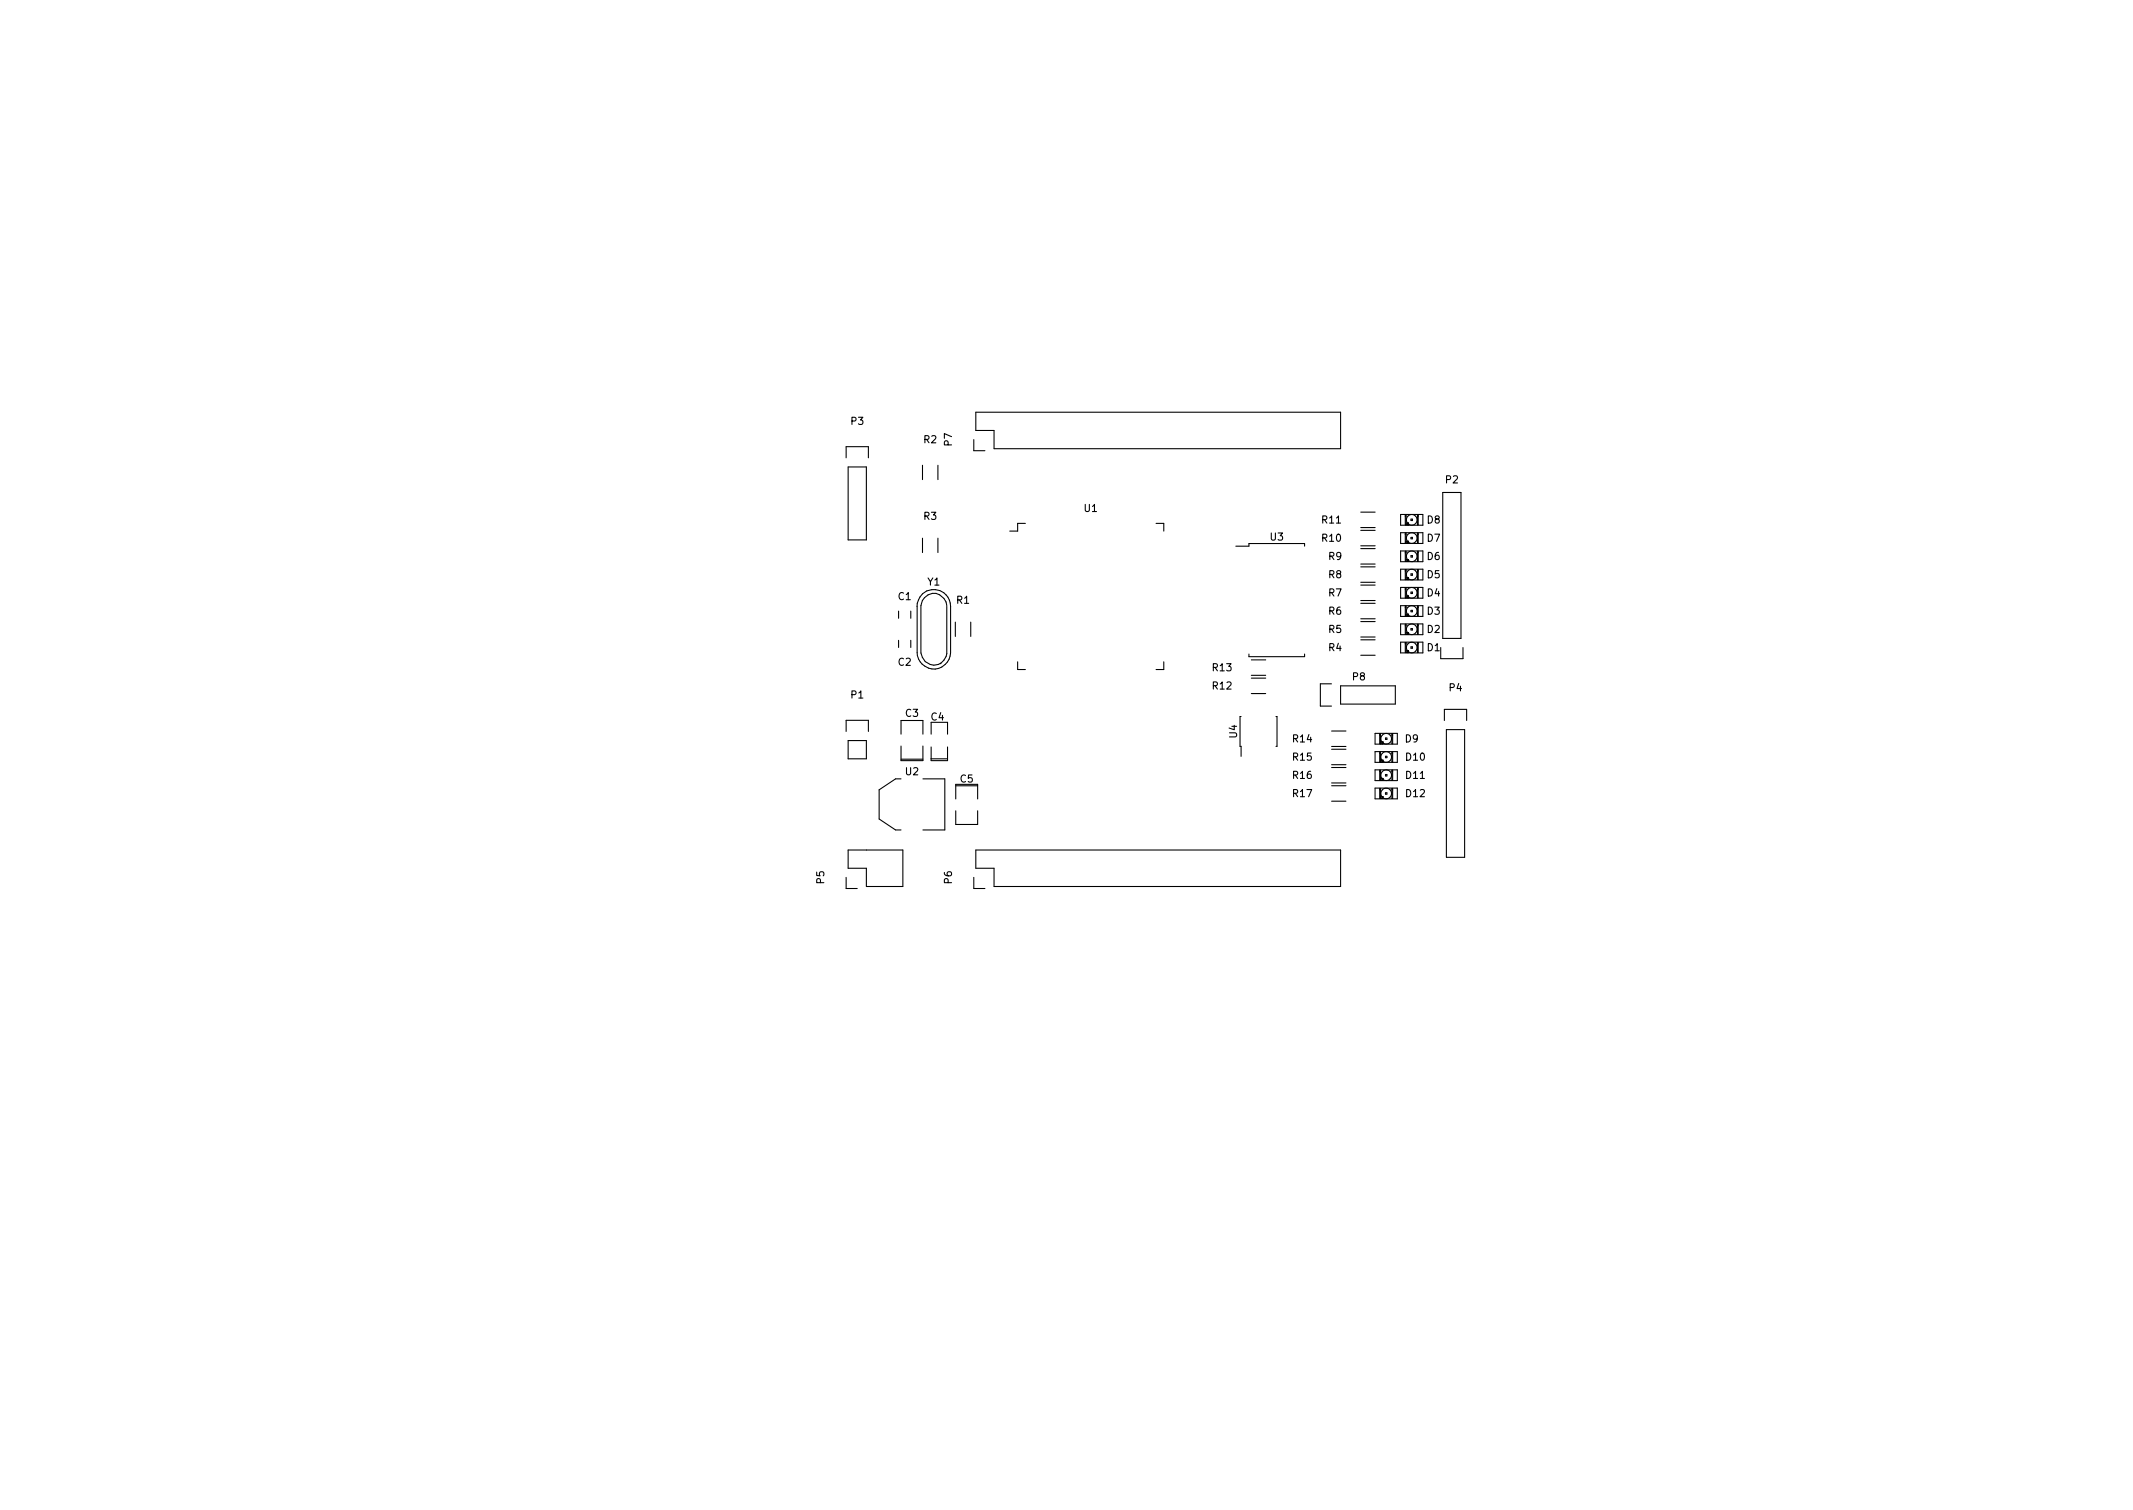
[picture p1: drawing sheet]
<svg xmlns="http://www.w3.org/2000/svg" width="297mm" height="210mm" viewBox="0 0 297 210" stroke-linecap="round" stroke-linejoin="round" font-family="sans-serif">
<defs><g id="words">
<g font-size="1.4">
<text x="118.5" y="59.1">P3</text>
<text x="128.6" y="61.7">R2</text>
<text x="132.6" y="62.1" transform="rotate(-90 132.6 62.1)">P7</text>
<text x="151" y="71.3">U1</text>
<text x="201.3" y="67.3">P2</text>
<text x="128.6" y="72.4">R3</text>
<text x="176.9" y="75.3">U3</text>
<text x="184.1" y="75.4">R10</text>
<text x="184.1" y="72.9">R11</text>
<text x="185" y="78">R9</text>
<text x="198.8" y="78">D6</text>
<text x="198.8" y="75.4">D7</text>
<text x="198.8" y="72.9">D8</text>
<text x="125.1" y="83.6">C1</text>
<text x="129.2" y="81.5">Y1</text>
<text x="185" y="83">R7</text>
<text x="185" y="80.5">R8</text>
<text x="198.8" y="83">D4</text>
<text x="198.8" y="80.5">D5</text>
<text x="133.2" y="84.1">R1</text>
<text x="185" y="88.1">R5</text>
<text x="185" y="85.6">R6</text>
<text x="198.8" y="88.1">D2</text>
<text x="198.8" y="85.6">D3</text>
<text x="125.1" y="92.7">C2</text>
<text x="168.9" y="96">R12</text>
<text x="168.9" y="93.5">R13</text>
<text x="185" y="90.7">R4</text>
<text x="188.4" y="94.7">P8</text>
<text x="198.8" y="90.7">D1</text>
<text x="118.5" y="97.2">P1</text>
<text x="126.1" y="99.8">C3</text>
<text x="129.7" y="100.3">C4</text>
<text x="201.8" y="96.3">P4</text>
<text x="126.1" y="107.9">U2</text>
<text x="172.3" y="102.7" transform="rotate(-90 172.3 102.7)">U4</text>
<text x="180.1" y="103.4">R14</text>
<text x="180.1" y="105.9">R15</text>
<text x="195.7" y="103.4">D9</text>
<text x="195.8" y="105.9">D10</text>
<text x="133.7" y="109">C5</text>
<text x="180.1" y="108.4">R16</text>
<text x="180.1" y="111">R17</text>
<text x="195.8" y="108.4">D11</text>
<text x="195.8" y="111">D12</text>
<text x="114.8" y="123" transform="rotate(-90 114.8 123)">P5</text>
<text x="132.6" y="123" transform="rotate(-90 132.6 123)">P6</text>
</g>
</g></defs>
<g fill="none" stroke="#000" stroke-width=".15">
<path d="M135.9 57.4h50.8v5.1h-48.3v-2.6h-2.5zM117.8 63.7v-1.5h3.1v1.5M118.1 65h2.5v10.2h-2.5zM128.5 64.8v2M128.5 74.9v2M130.6 64.8v2M130.6 74.9v2M135.6 61.2v1.6h1.6M142.8 72.9h-1.1v1.1h-1.1M161 72.9h1.1v1.1M172.1 76.1h1.8v-.4h7.8v.4M189.5 78.9h2"/>
<path d="M189.5 76.4h2M189.5 78.5h2M189.5 73.8h2M189.5 76h2M189.5 71.3h2M189.5 73.5h2M195 71.6h3.1v1.5h-3.1zM195 74.2h3.1v1.5h-3.1zM195 76.7h3.1v1.5h-3.1zM195 79.3h3.1v1.5h-3.1zM195.7 71.7h.1v.1h-.1zM195.7 74.2h.1v.2h-.1z"/>
<path d="M195.7 76.8h.1v.1h-.1zM195.7 79.3h.1v.2h-.1zM195.8 72.8h.3v.3h-.4v-1.2h.1v1.2M195.8 75.4h.3v.2h-.4v-1.2h.1v1.2M195.8 77.9h.3v.3h-.4v-1.2h.1v1.2M196 72.8v.3M196 75.4v.2M196 77.9v.3M196.5 72.3h.2v.2h-.2zM196.5 74.8h.2v.2h-.2zM196.5 77.4h.2v.2h-.2zM196.5 79.9h.2v.2h-.2z"/>
<path d="M197.4 71.7h.1v.1h-.1zM197.4 71.9h.1v1.2h-.1zM197.4 74.2h.1v.2h-.1zM197.4 74.4h.1v1.2h-.1zM197.4 76.8h.1v.1h-.1zM197.4 77h.1v1.2h-.1zM197.4 79.3h.1v.2h-.1zM197.4 79.5h.1v1.2h-.1zM200.9 68.6h2.6v20.3h-2.6zM125.1 85.1v1M125.1 89.2v1M126.8 85.1v1"/>
<path d="M126.8 89.2v1M127.7 84.4a2.33 2.33 0 0 1 2.3-2.3 2.33 2.33 0 0 1 2.4 2.3v6.5M127.7 84.4v6.5a2.33 2.33 0 0 0 2.3 2.3 2.33 2.33 0 0 0 2.4-2.3M131.8 84.3a1.8 1.8 0 0 0-1.8-1.7 1.8 1.8 0 0 0-1.8 1.7v6.6a1.84 1.84 0 0 0 2.8 1.4M131.8 84.4v6.6l-.1 .4-.3 .5-.5 .5M133 86.6v2M135.2 86.6v2M141.7 92.2v1h1.1M162.1 92.2v1h-1.1M172.8 99.8h-.1v4.1h.1v1.4M173.9 91.1v.3h7.8v-.3M174.3 94.4h2"/>
<path d="M174.3 96.6h2M174.3 91.9h2M174.3 94h2M177.7 99.8h.1v4.1h-.1M185.4 95.2h-1.5v3.1h1.5M186.7 95.5h7.6v2.5h-7.6zM189.5 89.1h2M189.5 91.2h2M189.5 86.5h2M189.5 88.7h2M189.5 84h2M189.5 86.2h2"/>
<path d="M189.5 81.5h2M189.5 83.6h2M189.5 81.1h2M195 89.4h3.1v1.5h-3.1zM195 81.8h3.1v1.5h-3.1zM195 84.3h3.1v1.5h-3.1zM195 86.9h3.1v1.5h-3.1zM195.7 81.8h.1v.2h-.1zM195.7 84.4h.1v.1h-.1zM195.7 86.9h.1v.2h-.1zM195.7 89.5h.1v.1h-.1zM195.8 90.6h.3v.3h-.4v-1.2h.1v1.2"/>
<path d="M195.8 80.5h.3v.2h-.4v-1.2h.1v1.2M195.8 83h.3v.2h-.4v-1.2h.1v1.2M195.8 85.5h.3v.3h-.4v-1.2h.1v1.2M195.8 88.1h.3v.2h-.4v-1.2h.1v1.2M196 80.5v.2M196 83v.2M196 85.5v.3M196 88.1v.2M196 90.6v.3M196 89.7a.74 .74 0 0 1 1.3 .2 .74 .74 0 0 1-.8 1 .74 .74 0 0 1-.5-1.2M196.5 90.1h.2v.2h-.2zM196.5 82.4h.2v.2h-.2z"/>
<path d="M196.5 85h.2v.2h-.2zM196.5 87.5h.2v.2h-.2zM197.4 89.7h.1v1.2h-.1zM197.4 89.5h.1v.1h-.1zM197.4 81.8h.1v.2h-.1zM197.4 82h.1v1.2h-.1zM197.4 84.4h.1v.1h-.1zM197.4 84.6h.1v1.2h-.1zM197.4 86.9h.1v.2h-.1zM197.4 87.1h.1v1.2h-.1zM200.6 90.2v1.5h3.1v-1.5M117.8 101.8v-1.5h3.1v1.5"/>
<path d="M118.1 103.1h2.5v2.6h-2.5zM118.1 118.4h7.6v5h-5.1v-2.5h-2.5zM125.5 103.9v2h3v-2M125.5 102.2v-1.9h3v1.9M125.5 105.7h3M125.5 108.5h-.8l-2.3 1.5v4l2.3 1.6h.8M128.5 108.5h3.1v7.1h-3.1M129.7 104v1.9h2.3v-1.9M129.7 102.2v-1.6h2.3v1.6M129.7 105.7h2.3M133.1 111.2v-2h3v2M133.1 112.9v1.9h3v-1.9"/>
<path d="M133.1 109.4h3M135.9 118.4h50.8v5h-48.3v-2.5h-2.5zM185.4 109.4h2M185.4 101.8h2M185.4 103.9h2M185.4 104.3h2M185.4 106.5h2M185.4 106.9h2M185.4 109h2M185.4 111.6h2M191.5 102.1h3.1v1.5h-3.1zM191.5 104.7h3.1v1.5h-3.1z"/>
<path d="M191.5 107.2h3.1v1.5h-3.1zM191.5 109.7h3.1v1.5h-3.1zM192.1 102.2h.1v.1h-.1zM192.1 104.7h.1v.2h-.1zM192.1 107.2h.1v.2h-.1zM192.1 109.8h.1v.1h-.1zM192.2 103.3h.4v.3h-.5v-1.2h.1v1.2M192.2 105.9h.4v.2h-.5v-1.2h.1v1.2M192.2 108.4h.4v.2h-.5v-1.2h.1v1.2M192.2 110.9h.4v.3h-.5v-1.2h.1v1.2M192.4 103.3v.3M192.4 105.9v.2"/>
<path d="M192.4 108.4v.2M192.4 110.9v.3M192.9 102.8h.2v.2h-.2zM192.9 105.3h.2v.2h-.2zM192.9 107.8h.2v.2h-.2zM192.9 110.4h.2v.2h-.2zM193.8 102.4h.1v1.2h-.1zM193.8 102.2h.1v.1h-.1zM193.8 104.7h.1v.2h-.1zM193.8 104.9h.1v1.2h-.1zM193.8 107.2h.1v.2h-.1zM193.8 107.4h.1v1.2h-.1z"/>
<path d="M193.8 109.8h.1v.1h-.1zM193.8 110h.1v1.2h-.1zM201.1 100.3v-1.5h3.1v1.5M201.4 101.6h2.6v17.8h-2.6zM117.8 122.2v1.5h1.6M135.6 122.2v1.5h1.6"/>
<circle cx="196.6" cy="72.4" r=".74"/>
<circle cx="196.6" cy="74.9" r=".74"/>
<circle cx="196.6" cy="77.5" r=".74"/>
<circle cx="196.6" cy="87.6" r=".74"/>
<circle cx="196.6" cy="82.5" r=".74"/>
<circle cx="196.6" cy="85.1" r=".74"/>
<circle cx="196.6" cy="80" r=".74"/>
<circle cx="193" cy="105.4" r=".74"/>
<circle cx="193" cy="102.9" r=".74"/>
<circle cx="193" cy="110.5" r=".74"/>
<circle cx="193" cy="107.9" r=".74"/>
</g>
<use href="#words"/>
</svg>
